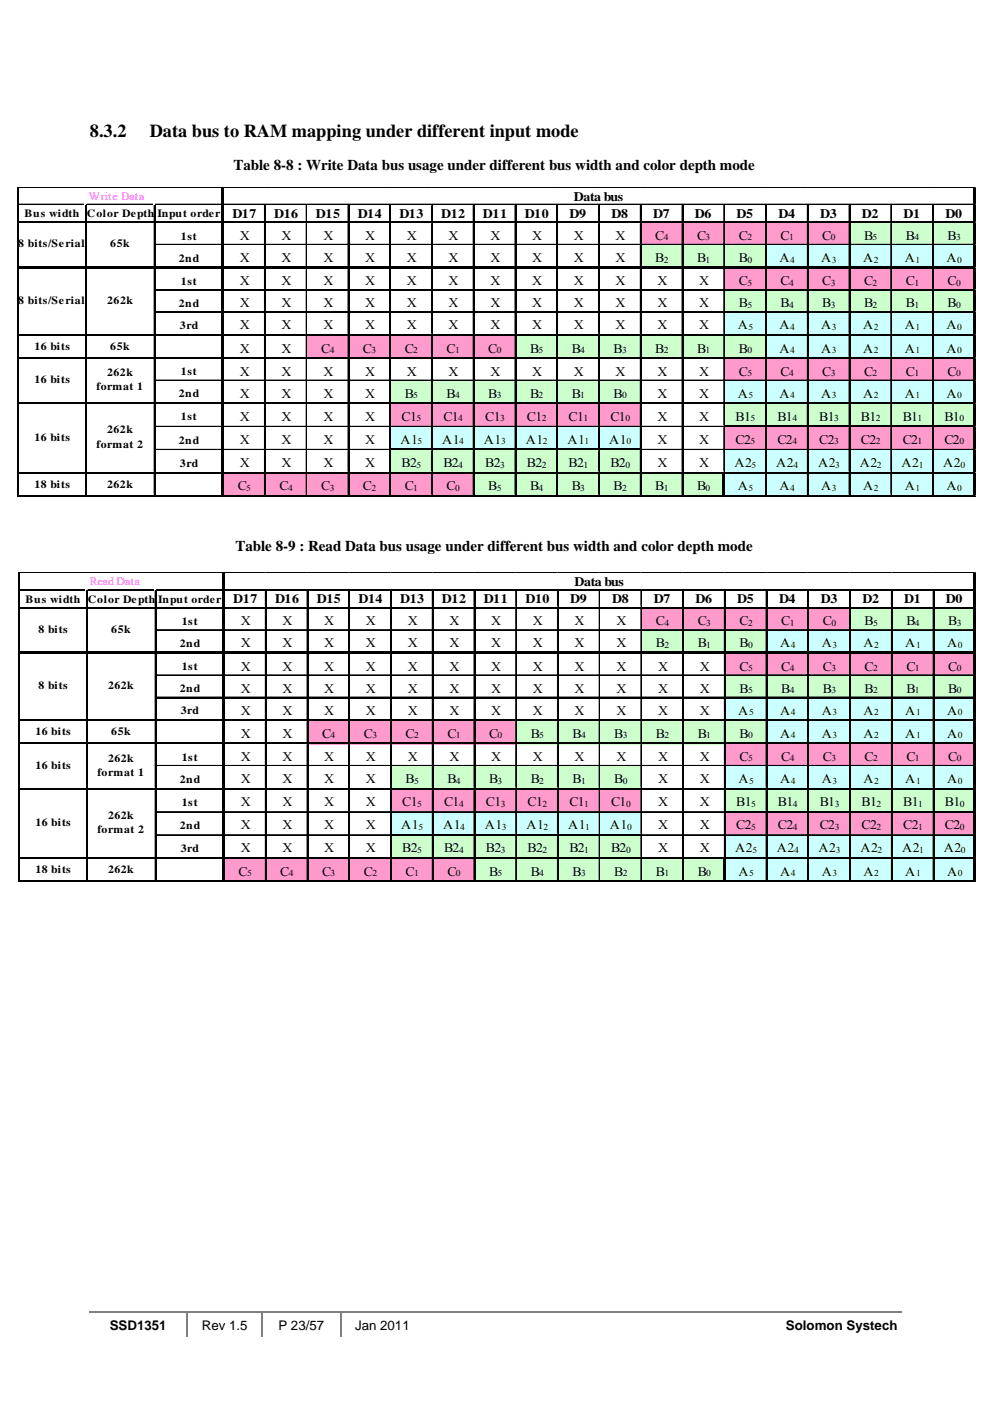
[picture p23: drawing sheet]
<svg xmlns="http://www.w3.org/2000/svg" width="210mm" height="297mm" viewBox="0 0 210 297" stroke-linecap="round" stroke-linejoin="round" font-family="sans-serif">
<defs><g id="words">
<g font-size="3.9">
<text x="19" y="29">8.3.2</text>
<text x="31.8" y="29">Data bus to RAM mapping under different input mode</text>
</g>
<g font-size="3.2">
<text x="49.5" y="36">Table 8-8 : Write Data bus usage under different bus width and color depth mode</text>
<text x="49.9" y="116.8">Table 8-9 : Read Data bus usage under different bus width and color depth mode</text>
</g>
<g font-size="2.8">
<text x="49.3" y="46.2">D17</text>
<text x="58.1" y="46.2">D16</text>
<text x="67" y="46.2">D15</text>
<text x="75.8" y="46.2">D14</text>
<text x="84.7" y="46.2">D13</text>
<text x="93.5" y="46.2">D12</text>
<text x="102.4" y="46.2">D11</text>
<text x="111.2" y="46.2">D10</text>
<text x="120.8" y="46.2">D9</text>
<text x="121.7" y="42.6">Data bus</text>
<text x="129.6" y="46.2">D8</text>
<text x="138.5" y="46.2">D7</text>
<text x="147.3" y="46.2">D6</text>
<text x="156.2" y="46.2">D5</text>
<text x="165.1" y="46.2">D4</text>
<text x="173.9" y="46.2">D3</text>
<text x="182.7" y="46.2">D2</text>
<text x="191.6" y="46.2">D1</text>
<text x="200.5" y="46.2">D0</text>
<text x="50.9" y="50.9">X</text>
<text x="59.7" y="50.9">X</text>
<text x="68.6" y="50.9">X</text>
<text x="77.4" y="50.9">X</text>
<text x="86.3" y="50.9">X</text>
<text x="95.1" y="50.9">X</text>
<text x="104" y="50.9">X</text>
<text x="112.8" y="50.9">X</text>
<text x="121.7" y="50.9">X</text>
<text x="130.5" y="50.9">X</text>
<text x="138.9" y="50.9">C</text>
<text x="147.8" y="50.9">C</text>
<text x="156.7" y="50.9">C</text>
<text x="165.5" y="50.9">C</text>
<text x="174.3" y="50.9">C</text>
<text x="183.2" y="50.9">B</text>
<text x="192.1" y="50.9">B</text>
<text x="200.9" y="50.9">B</text>
<text x="50.9" y="55.6">X</text>
<text x="59.7" y="55.6">X</text>
<text x="68.6" y="55.6">X</text>
<text x="77.4" y="55.6">X</text>
<text x="86.3" y="55.6">X</text>
<text x="95.1" y="55.6">X</text>
<text x="104" y="55.6">X</text>
<text x="112.8" y="55.6">X</text>
<text x="121.7" y="55.6">X</text>
<text x="130.5" y="55.6">X</text>
<text x="138.9" y="55.6">B</text>
<text x="147.8" y="55.6">B</text>
<text x="156.7" y="55.6">B</text>
<text x="165.3" y="55.6">A</text>
<text x="174.1" y="55.6">A</text>
<text x="183" y="55.6">A</text>
<text x="191.8" y="55.6">A</text>
<text x="200.7" y="55.6">A</text>
<text x="50.9" y="60.5">X</text>
<text x="50.9" y="65.2">X</text>
<text x="59.7" y="60.5">X</text>
<text x="59.7" y="65.2">X</text>
<text x="68.6" y="60.5">X</text>
<text x="68.6" y="65.2">X</text>
<text x="77.4" y="60.5">X</text>
<text x="77.4" y="65.2">X</text>
<text x="86.3" y="60.5">X</text>
<text x="86.3" y="65.2">X</text>
<text x="95.1" y="60.5">X</text>
<text x="95.1" y="65.2">X</text>
<text x="104" y="60.5">X</text>
<text x="104" y="65.2">X</text>
<text x="112.8" y="60.5">X</text>
<text x="112.8" y="65.2">X</text>
<text x="121.7" y="60.5">X</text>
<text x="121.7" y="65.2">X</text>
<text x="130.5" y="60.5">X</text>
<text x="130.5" y="65.2">X</text>
<text x="139.4" y="60.5">X</text>
<text x="139.4" y="65.2">X</text>
<text x="148.2" y="60.5">X</text>
<text x="148.2" y="65.2">X</text>
<text x="156.6" y="60.5">C</text>
<text x="156.6" y="65.2">B</text>
<text x="165.5" y="60.5">C</text>
<text x="165.5" y="65.2">B</text>
<text x="174.3" y="60.5">C</text>
<text x="174.3" y="65.2">B</text>
<text x="183.2" y="60.5">C</text>
<text x="183.2" y="65.2">B</text>
<text x="192.1" y="60.5">C</text>
<text x="192.1" y="65.2">B</text>
<text x="200.9" y="60.5">C</text>
<text x="200.9" y="65.2">B</text>
<text x="50.9" y="69.8">X</text>
<text x="59.7" y="69.8">X</text>
<text x="68.6" y="69.8">X</text>
<text x="77.4" y="69.8">X</text>
<text x="86.3" y="69.8">X</text>
<text x="95.1" y="69.8">X</text>
<text x="104" y="69.8">X</text>
<text x="112.8" y="69.8">X</text>
<text x="121.7" y="69.8">X</text>
<text x="130.5" y="69.8">X</text>
<text x="139.4" y="69.8">X</text>
<text x="148.2" y="69.8">X</text>
<text x="156.4" y="69.8">A</text>
<text x="165.3" y="69.8">A</text>
<text x="174.1" y="69.8">A</text>
<text x="183" y="69.8">A</text>
<text x="191.8" y="69.8">A</text>
<text x="200.7" y="69.8">A</text>
<text x="50.9" y="74.7">X</text>
<text x="59.7" y="74.7">X</text>
<text x="68.1" y="74.7">C</text>
<text x="77" y="74.7">C</text>
<text x="85.8" y="74.7">C</text>
<text x="94.7" y="74.7">C</text>
<text x="103.5" y="74.7">C</text>
<text x="112.4" y="74.7">B</text>
<text x="121.2" y="74.7">B</text>
<text x="130.1" y="74.7">B</text>
<text x="138.9" y="74.7">B</text>
<text x="147.8" y="74.7">B</text>
<text x="156.7" y="74.7">B</text>
<text x="165.3" y="74.7">A</text>
<text x="174.1" y="74.7">A</text>
<text x="183" y="74.7">A</text>
<text x="191.8" y="74.7">A</text>
<text x="200.7" y="74.7">A</text>
<text x="50.9" y="79.7">X</text>
<text x="59.7" y="79.7">X</text>
<text x="68.6" y="79.7">X</text>
<text x="77.4" y="79.7">X</text>
<text x="86.3" y="79.7">X</text>
<text x="95.1" y="79.7">X</text>
<text x="104" y="79.7">X</text>
<text x="112.8" y="79.7">X</text>
<text x="121.7" y="79.7">X</text>
<text x="130.5" y="79.7">X</text>
<text x="139.4" y="79.7">X</text>
<text x="148.2" y="79.7">X</text>
<text x="156.6" y="79.7">C</text>
<text x="165.5" y="79.7">C</text>
<text x="174.3" y="79.7">C</text>
<text x="183.2" y="79.7">C</text>
<text x="192.1" y="79.7">C</text>
<text x="200.9" y="79.7">C</text>
<text x="50.9" y="84.3">X</text>
<text x="50.9" y="89.2">X</text>
<text x="59.7" y="84.3">X</text>
<text x="59.7" y="89.2">X</text>
<text x="68.6" y="84.3">X</text>
<text x="68.6" y="89.2">X</text>
<text x="77.4" y="84.3">X</text>
<text x="77.4" y="89.2">X</text>
<text x="85.1" y="89.2">C1</text>
<text x="85.8" y="84.3">B</text>
<text x="94" y="89.2">C1</text>
<text x="94.7" y="84.3">B</text>
<text x="102.8" y="89.2">C1</text>
<text x="103.5" y="84.3">B</text>
<text x="111.7" y="89.2">C1</text>
<text x="112.4" y="84.3">B</text>
<text x="120.5" y="89.2">C1</text>
<text x="121.2" y="84.3">B</text>
<text x="129.4" y="89.2">C1</text>
<text x="130.1" y="84.3">B</text>
<text x="139.4" y="84.3">X</text>
<text x="139.4" y="89.2">X</text>
<text x="148.3" y="84.3">X</text>
<text x="148.3" y="89.2">X</text>
<text x="156" y="89.2">B1</text>
<text x="156.4" y="84.3">A</text>
<text x="164.8" y="89.2">B1</text>
<text x="165.3" y="84.3">A</text>
<text x="173.7" y="89.2">B1</text>
<text x="174.1" y="84.3">A</text>
<text x="182.5" y="89.2">B1</text>
<text x="183" y="84.3">A</text>
<text x="191.4" y="89.2">B1</text>
<text x="191.8" y="84.3">A</text>
<text x="200.2" y="89.2">B1</text>
<text x="200.7" y="84.3">A</text>
<text x="50.9" y="94.1">X</text>
<text x="59.7" y="94.1">X</text>
<text x="68.6" y="94.1">X</text>
<text x="77.4" y="94.1">X</text>
<text x="84.9" y="94.1">A1</text>
<text x="93.8" y="94.1">A1</text>
<text x="102.6" y="94.1">A1</text>
<text x="111.5" y="94.1">A1</text>
<text x="120.3" y="94.1">A1</text>
<text x="129.2" y="94.1">A1</text>
<text x="139.4" y="94.1">X</text>
<text x="148.3" y="94.1">X</text>
<text x="156" y="94.1">C2</text>
<text x="164.8" y="94.1">C2</text>
<text x="173.7" y="94.1">C2</text>
<text x="182.5" y="94.1">C2</text>
<text x="191.4" y="94.1">C2</text>
<text x="200.2" y="94.1">C2</text>
<text x="50.9" y="99">X</text>
<text x="59.7" y="99">X</text>
<text x="68.6" y="99">X</text>
<text x="77.4" y="99">X</text>
<text x="85.1" y="99">B2</text>
<text x="94" y="99">B2</text>
<text x="102.8" y="99">B2</text>
<text x="111.7" y="99">B2</text>
<text x="120.5" y="99">B2</text>
<text x="129.4" y="99">B2</text>
<text x="139.4" y="99">X</text>
<text x="148.3" y="99">X</text>
<text x="155.7" y="99">A2</text>
<text x="164.6" y="99">A2</text>
<text x="173.4" y="99">A2</text>
<text x="182.3" y="99">A2</text>
<text x="191.2" y="99">A2</text>
<text x="200" y="99">A2</text>
<text x="50.4" y="103.9">C</text>
<text x="59.3" y="103.9">C</text>
<text x="68.1" y="103.9">C</text>
<text x="77" y="103.9">C</text>
<text x="85.8" y="103.9">C</text>
<text x="94.7" y="103.9">C</text>
<text x="103.5" y="103.9">B</text>
<text x="112.4" y="103.9">B</text>
<text x="121.2" y="103.9">B</text>
<text x="130.1" y="103.9">B</text>
<text x="138.9" y="103.9">B</text>
<text x="147.8" y="103.9">B</text>
<text x="156.4" y="103.9">A</text>
<text x="165.3" y="103.9">A</text>
<text x="174.1" y="103.9">A</text>
<text x="183" y="103.9">A</text>
<text x="191.8" y="103.9">A</text>
<text x="200.7" y="103.9">A</text>
<text x="121.8" y="124.3">Data bus</text>
<text x="49.5" y="127.9">D17</text>
<text x="58.3" y="127.9">D16</text>
<text x="67.2" y="127.9">D15</text>
<text x="76" y="127.9">D14</text>
<text x="84.9" y="127.9">D13</text>
<text x="93.7" y="127.9">D12</text>
<text x="102.5" y="127.9">D11</text>
<text x="111.4" y="127.9">D10</text>
<text x="120.9" y="127.9">D9</text>
<text x="129.8" y="127.9">D8</text>
<text x="138.6" y="127.9">D7</text>
<text x="147.5" y="127.9">D6</text>
<text x="156.3" y="127.9">D5</text>
<text x="165.2" y="127.9">D4</text>
<text x="174" y="127.9">D3</text>
<text x="182.9" y="127.9">D2</text>
<text x="191.7" y="127.9">D1</text>
<text x="200.6" y="127.9">D0</text>
<text x="51.1" y="132.6">X</text>
<text x="51.1" y="137.3">X</text>
<text x="59.9" y="132.6">X</text>
<text x="59.9" y="137.3">X</text>
<text x="68.7" y="132.6">X</text>
<text x="68.7" y="137.3">X</text>
<text x="77.6" y="132.6">X</text>
<text x="77.6" y="137.3">X</text>
<text x="86.4" y="132.6">X</text>
<text x="86.4" y="137.3">X</text>
<text x="95.3" y="132.6">X</text>
<text x="95.3" y="137.3">X</text>
<text x="104.1" y="132.6">X</text>
<text x="104.1" y="137.3">X</text>
<text x="113" y="132.6">X</text>
<text x="113" y="137.3">X</text>
<text x="121.8" y="132.6">X</text>
<text x="121.8" y="137.3">X</text>
<text x="130.7" y="132.6">X</text>
<text x="130.7" y="137.3">X</text>
<text x="139.1" y="132.6">C</text>
<text x="139.1" y="137.3">B</text>
<text x="147.9" y="132.6">C</text>
<text x="147.9" y="137.3">B</text>
<text x="156.8" y="132.6">C</text>
<text x="156.8" y="137.3">B</text>
<text x="165.4" y="137.3">A</text>
<text x="165.6" y="132.6">C</text>
<text x="174.2" y="137.3">A</text>
<text x="174.5" y="132.6">C</text>
<text x="183.1" y="137.3">A</text>
<text x="183.3" y="132.6">B</text>
<text x="191.9" y="137.3">A</text>
<text x="192.2" y="132.6">B</text>
<text x="200.8" y="137.3">A</text>
<text x="201" y="132.6">B</text>
<text x="51.1" y="142.2">X</text>
<text x="59.9" y="142.2">X</text>
<text x="68.7" y="142.2">X</text>
<text x="77.6" y="142.2">X</text>
<text x="86.4" y="142.2">X</text>
<text x="95.3" y="142.2">X</text>
<text x="104.1" y="142.2">X</text>
<text x="113" y="142.2">X</text>
<text x="121.8" y="142.2">X</text>
<text x="130.7" y="142.2">X</text>
<text x="139.5" y="142.2">X</text>
<text x="148.4" y="142.2">X</text>
<text x="156.8" y="142.2">C</text>
<text x="165.6" y="142.2">C</text>
<text x="174.5" y="142.2">C</text>
<text x="183.3" y="142.2">C</text>
<text x="192.2" y="142.2">C</text>
<text x="201" y="142.2">C</text>
<text x="51.1" y="146.9">X</text>
<text x="59.9" y="146.9">X</text>
<text x="68.7" y="146.9">X</text>
<text x="77.6" y="146.9">X</text>
<text x="86.4" y="146.9">X</text>
<text x="95.3" y="146.9">X</text>
<text x="104.1" y="146.9">X</text>
<text x="113" y="146.9">X</text>
<text x="121.8" y="146.9">X</text>
<text x="130.7" y="146.9">X</text>
<text x="139.5" y="146.9">X</text>
<text x="148.4" y="146.9">X</text>
<text x="156.8" y="146.9">B</text>
<text x="165.6" y="146.9">B</text>
<text x="174.5" y="146.9">B</text>
<text x="183.3" y="146.9">B</text>
<text x="192.2" y="146.9">B</text>
<text x="201" y="146.9">B</text>
<text x="51.1" y="151.6">X</text>
<text x="59.9" y="151.6">X</text>
<text x="68.7" y="151.6">X</text>
<text x="77.6" y="151.6">X</text>
<text x="86.4" y="151.6">X</text>
<text x="95.3" y="151.6">X</text>
<text x="104.1" y="151.6">X</text>
<text x="113" y="151.6">X</text>
<text x="121.8" y="151.6">X</text>
<text x="130.7" y="151.6">X</text>
<text x="139.5" y="151.6">X</text>
<text x="148.4" y="151.6">X</text>
<text x="156.5" y="151.6">A</text>
<text x="165.4" y="151.6">A</text>
<text x="174.2" y="151.6">A</text>
<text x="183.1" y="151.6">A</text>
<text x="191.9" y="151.6">A</text>
<text x="200.8" y="151.6">A</text>
<text x="51.1" y="156.4">X</text>
<text x="51.1" y="161.4">X</text>
<text x="59.9" y="156.4">X</text>
<text x="59.9" y="161.4">X</text>
<text x="68.3" y="156.4">C</text>
<text x="68.7" y="161.4">X</text>
<text x="77.1" y="156.4">C</text>
<text x="77.6" y="161.4">X</text>
<text x="86" y="156.4">C</text>
<text x="86.4" y="161.4">X</text>
<text x="94.8" y="156.4">C</text>
<text x="95.3" y="161.4">X</text>
<text x="103.7" y="156.4">C</text>
<text x="104.1" y="161.4">X</text>
<text x="112.5" y="156.4">B</text>
<text x="113" y="161.4">X</text>
<text x="121.4" y="156.4">B</text>
<text x="121.8" y="161.4">X</text>
<text x="130.2" y="156.4">B</text>
<text x="130.7" y="161.4">X</text>
<text x="139.1" y="156.4">B</text>
<text x="139.5" y="161.4">X</text>
<text x="147.9" y="156.4">B</text>
<text x="148.4" y="161.4">X</text>
<text x="156.8" y="161.4">C</text>
<text x="156.8" y="156.4">B</text>
<text x="165.4" y="156.4">A</text>
<text x="165.6" y="161.4">C</text>
<text x="174.2" y="156.4">A</text>
<text x="174.5" y="161.4">C</text>
<text x="183.1" y="156.4">A</text>
<text x="183.3" y="161.4">C</text>
<text x="191.9" y="156.4">A</text>
<text x="192.2" y="161.4">C</text>
<text x="200.8" y="156.4">A</text>
<text x="201" y="161.4">C</text>
<text x="51.1" y="166.1">X</text>
<text x="59.9" y="166.1">X</text>
<text x="68.7" y="166.1">X</text>
<text x="77.6" y="166.1">X</text>
<text x="86" y="166.1">B</text>
<text x="94.8" y="166.1">B</text>
<text x="103.7" y="166.1">B</text>
<text x="112.5" y="166.1">B</text>
<text x="121.4" y="166.1">B</text>
<text x="130.2" y="166.1">B</text>
<text x="139.5" y="166.1">X</text>
<text x="148.4" y="166.1">X</text>
<text x="156.5" y="166.1">A</text>
<text x="165.4" y="166.1">A</text>
<text x="174.2" y="166.1">A</text>
<text x="183.1" y="166.1">A</text>
<text x="191.9" y="166.1">A</text>
<text x="200.8" y="166.1">A</text>
<text x="51.1" y="170.9">X</text>
<text x="59.9" y="170.9">X</text>
<text x="68.7" y="170.9">X</text>
<text x="77.6" y="170.9">X</text>
<text x="85.3" y="170.9">C1</text>
<text x="94.1" y="170.9">C1</text>
<text x="103" y="170.9">C1</text>
<text x="111.8" y="170.9">C1</text>
<text x="120.7" y="170.9">C1</text>
<text x="129.6" y="170.9">C1</text>
<text x="139.5" y="170.9">X</text>
<text x="148.4" y="170.9">X</text>
<text x="156.1" y="170.9">B1</text>
<text x="165" y="170.9">B1</text>
<text x="173.8" y="170.9">B1</text>
<text x="182.6" y="170.9">B1</text>
<text x="191.5" y="170.9">B1</text>
<text x="200.3" y="170.9">B1</text>
<text x="51.1" y="175.9">X</text>
<text x="59.9" y="175.9">X</text>
<text x="68.7" y="175.9">X</text>
<text x="77.6" y="175.9">X</text>
<text x="85.1" y="175.9">A1</text>
<text x="93.9" y="175.9">A1</text>
<text x="102.8" y="175.9">A1</text>
<text x="111.6" y="175.9">A1</text>
<text x="120.5" y="175.9">A1</text>
<text x="129.3" y="175.9">A1</text>
<text x="139.5" y="175.9">X</text>
<text x="148.4" y="175.9">X</text>
<text x="156.1" y="175.9">C2</text>
<text x="165" y="175.9">C2</text>
<text x="173.8" y="175.9">C2</text>
<text x="182.6" y="175.9">C2</text>
<text x="191.5" y="175.9">C2</text>
<text x="200.3" y="175.9">C2</text>
<text x="50.6" y="185.7">C</text>
<text x="51.1" y="180.7">X</text>
<text x="59.4" y="185.7">C</text>
<text x="59.9" y="180.7">X</text>
<text x="68.3" y="185.7">C</text>
<text x="68.7" y="180.7">X</text>
<text x="77.1" y="185.7">C</text>
<text x="77.6" y="180.7">X</text>
<text x="85.3" y="180.7">B2</text>
<text x="86" y="185.7">C</text>
<text x="94.1" y="180.7">B2</text>
<text x="94.8" y="185.7">C</text>
<text x="103" y="180.7">B2</text>
<text x="103.7" y="185.7">B</text>
<text x="111.8" y="180.7">B2</text>
<text x="112.5" y="185.7">B</text>
<text x="120.7" y="180.7">B2</text>
<text x="121.4" y="185.7">B</text>
<text x="129.6" y="180.7">B2</text>
<text x="130.2" y="185.7">B</text>
<text x="139.1" y="185.7">B</text>
<text x="139.5" y="180.7">X</text>
<text x="147.9" y="185.7">B</text>
<text x="148.4" y="180.7">X</text>
<text x="155.9" y="180.7">A2</text>
<text x="156.5" y="185.7">A</text>
<text x="164.7" y="180.7">A2</text>
<text x="165.4" y="185.7">A</text>
<text x="173.6" y="180.7">A2</text>
<text x="174.2" y="185.7">A</text>
<text x="182.4" y="180.7">A2</text>
<text x="183.1" y="185.7">A</text>
<text x="191.3" y="180.7">A2</text>
<text x="191.9" y="185.7">A</text>
<text x="200.1" y="180.7">A2</text>
<text x="200.8" y="185.7">A</text>
<text x="23.3" y="282">SSD1351</text>
<text x="42.8" y="282">Rev 1.5</text>
<text x="59" y="282">P 23/57</text>
<text x="75.3" y="282">Jan 2011</text>
<text x="166.6" y="282">Solomon Systech</text>
</g>
<g font-size="2.3">
<text x="5.2" y="46.1">Bus width Color Depth Input order</text>
<text x="3.9" y="52.5">8 bits/Serial</text>
<text x="23.4" y="52.5">65k</text>
<text x="38.4" y="50.8">1st</text>
<text x="37.9" y="55.5">2nd</text>
<text x="3.9" y="64.4">8 bits/Serial</text>
<text x="22.7" y="64.4">262k</text>
<text x="37.9" y="65">2nd</text>
<text x="38.4" y="60.4">1st</text>
<text x="38.1" y="69.7">3rd</text>
<text x="7.3" y="74.2">16 bits</text>
<text x="23.4" y="74.2">65k</text>
<text x="7.3" y="81.3">16 bits</text>
<text x="20.4" y="82.7">format 1</text>
<text x="22.7" y="79.8">262k</text>
<text x="38.4" y="79.5">1st</text>
<text x="37.9" y="84.2">2nd</text>
<text x="38.4" y="89.1">1st</text>
<text x="7.3" y="93.4">16 bits</text>
<text x="20.4" y="94.9">format 2</text>
<text x="22.7" y="91.9">262k</text>
<text x="37.9" y="94">2nd</text>
<text x="38.1" y="98.9">3rd</text>
<text x="7.3" y="103.4">18 bits</text>
<text x="22.7" y="103.4">262k</text>
<text x="5.4" y="127.8">Bus width Color Depth Input order</text>
<text x="8.2" y="134.2">8 bits</text>
<text x="23.6" y="134.2">65k</text>
<text x="38.1" y="137.2">2nd</text>
<text x="38.6" y="132.5">1st</text>
<text x="38.6" y="142.1">1st</text>
<text x="8.2" y="146.1">8 bits</text>
<text x="22.9" y="146.1">262k</text>
<text x="38.1" y="146.7">2nd</text>
<text x="7.5" y="155.9">16 bits</text>
<text x="23.6" y="155.9">65k</text>
<text x="38.3" y="151.4">3rd</text>
<text x="22.9" y="161.5">262k</text>
<text x="38.6" y="161.2">1st</text>
<text x="7.5" y="163">16 bits</text>
<text x="20.6" y="164.4">format 1</text>
<text x="38.1" y="165.9">2nd</text>
<text x="22.9" y="173.6">262k</text>
<text x="38.6" y="170.8">1st</text>
<text x="7.5" y="175.1">16 bits</text>
<text x="20.6" y="176.6">format 2</text>
<text x="38.1" y="175.7">2nd</text>
<text x="7.5" y="185.1">18 bits</text>
<text x="22.9" y="185.1">262k</text>
<text x="38.3" y="180.6">3rd</text>
</g>
<g font-size="2.3" fill="#f0f">
<text x="18.9" y="42.4">Write Data</text>
<text x="19" y="124.1">Read Data</text>
</g>
<g font-size="1.9">
<text x="140.8" y="51">4</text>
<text x="149.6" y="51">3</text>
<text x="158.5" y="51">2</text>
<text x="167.3" y="51">1</text>
<text x="176.2" y="51">0</text>
<text x="185" y="51">5</text>
<text x="193.9" y="51">4</text>
<text x="202.7" y="51">3</text>
<text x="140.8" y="55.7">2</text>
<text x="149.6" y="55.7">1</text>
<text x="158.5" y="55.7">0</text>
<text x="167.6" y="55.7">4</text>
<text x="176.4" y="55.7">3</text>
<text x="185.3" y="55.7">2</text>
<text x="194.1" y="55.7">1</text>
<text x="203" y="55.7">0</text>
<text x="158.5" y="60.6">5</text>
<text x="158.5" y="65.3">5</text>
<text x="167.3" y="60.6">4</text>
<text x="167.3" y="65.3">4</text>
<text x="176.2" y="60.6">3</text>
<text x="176.2" y="65.3">3</text>
<text x="185" y="60.6">2</text>
<text x="185" y="65.3">2</text>
<text x="193.9" y="60.6">1</text>
<text x="193.9" y="65.3">1</text>
<text x="202.7" y="60.6">0</text>
<text x="202.7" y="65.3">0</text>
<text x="158.7" y="69.9">5</text>
<text x="167.6" y="69.9">4</text>
<text x="176.4" y="69.9">3</text>
<text x="185.3" y="69.9">2</text>
<text x="194.1" y="69.9">1</text>
<text x="203" y="69.9">0</text>
<text x="69.9" y="74.8">4</text>
<text x="78.8" y="74.8">3</text>
<text x="87.6" y="74.8">2</text>
<text x="96.5" y="74.8">1</text>
<text x="105.3" y="74.8">0</text>
<text x="114.2" y="74.8">5</text>
<text x="123" y="74.8">4</text>
<text x="131.9" y="74.8">3</text>
<text x="140.8" y="74.8">2</text>
<text x="149.6" y="74.8">1</text>
<text x="158.5" y="74.8">0</text>
<text x="167.6" y="74.8">4</text>
<text x="176.4" y="74.8">3</text>
<text x="185.3" y="74.8">2</text>
<text x="194.1" y="74.8">1</text>
<text x="203" y="74.8">0</text>
<text x="158.5" y="79.7">5</text>
<text x="167.3" y="79.7">4</text>
<text x="176.2" y="79.7">3</text>
<text x="185" y="79.7">2</text>
<text x="193.9" y="79.7">1</text>
<text x="202.7" y="79.7">0</text>
<text x="87.6" y="84.4">5</text>
<text x="88.3" y="89.3">5</text>
<text x="96.5" y="84.4">4</text>
<text x="97.2" y="89.3">4</text>
<text x="105.3" y="84.4">3</text>
<text x="106" y="89.3">3</text>
<text x="114.2" y="84.4">2</text>
<text x="114.9" y="89.3">2</text>
<text x="123" y="84.4">1</text>
<text x="123.7" y="89.3">1</text>
<text x="131.9" y="84.4">0</text>
<text x="132.6" y="89.3">0</text>
<text x="158.7" y="84.4">5</text>
<text x="159.2" y="89.3">5</text>
<text x="167.6" y="84.4">4</text>
<text x="168" y="89.3">4</text>
<text x="176.4" y="84.4">3</text>
<text x="176.8" y="89.3">3</text>
<text x="185.3" y="84.4">2</text>
<text x="185.7" y="89.3">2</text>
<text x="194.1" y="84.4">1</text>
<text x="194.6" y="89.3">1</text>
<text x="203" y="84.4">0</text>
<text x="203.4" y="89.3">0</text>
<text x="88.5" y="94.2">5</text>
<text x="97.4" y="94.2">4</text>
<text x="106.3" y="94.2">3</text>
<text x="115.1" y="94.2">2</text>
<text x="124" y="94.2">1</text>
<text x="132.8" y="94.2">0</text>
<text x="159.2" y="94.2">5</text>
<text x="168" y="94.2">4</text>
<text x="176.8" y="94.2">3</text>
<text x="185.7" y="94.2">2</text>
<text x="194.6" y="94.2">1</text>
<text x="203.4" y="94.2">0</text>
<text x="88.3" y="99.1">5</text>
<text x="97.2" y="99.1">4</text>
<text x="106" y="99.1">3</text>
<text x="114.9" y="99.1">2</text>
<text x="123.7" y="99.1">1</text>
<text x="132.6" y="99.1">0</text>
<text x="159.4" y="99.1">5</text>
<text x="168.2" y="99.1">4</text>
<text x="177.1" y="99.1">3</text>
<text x="185.9" y="99.1">2</text>
<text x="194.8" y="99.1">1</text>
<text x="203.6" y="99.1">0</text>
<text x="52.2" y="104">5</text>
<text x="61.1" y="104">4</text>
<text x="69.9" y="104">3</text>
<text x="78.8" y="104">2</text>
<text x="87.6" y="104">1</text>
<text x="96.5" y="104">0</text>
<text x="105.3" y="104">5</text>
<text x="114.2" y="104">4</text>
<text x="123" y="104">3</text>
<text x="131.9" y="104">2</text>
<text x="140.8" y="104">1</text>
<text x="149.6" y="104">0</text>
<text x="158.7" y="104">5</text>
<text x="167.6" y="104">4</text>
<text x="176.4" y="104">3</text>
<text x="185.3" y="104">2</text>
<text x="194.1" y="104">1</text>
<text x="203" y="104">0</text>
<text x="140.9" y="132.7">4</text>
<text x="140.9" y="137.4">2</text>
<text x="149.8" y="132.7">3</text>
<text x="149.8" y="137.4">1</text>
<text x="158.6" y="132.7">2</text>
<text x="158.6" y="137.4">0</text>
<text x="167.4" y="132.7">1</text>
<text x="167.7" y="137.4">4</text>
<text x="176.3" y="132.7">0</text>
<text x="176.5" y="137.4">3</text>
<text x="185.1" y="132.7">5</text>
<text x="185.4" y="137.4">2</text>
<text x="194" y="132.7">4</text>
<text x="194.2" y="137.4">1</text>
<text x="202.8" y="132.7">3</text>
<text x="203.1" y="137.4">0</text>
<text x="158.6" y="142.3">5</text>
<text x="167.4" y="142.3">4</text>
<text x="176.3" y="142.3">3</text>
<text x="185.1" y="142.3">2</text>
<text x="194" y="142.3">1</text>
<text x="202.8" y="142.3">0</text>
<text x="158.6" y="147">5</text>
<text x="167.4" y="147">4</text>
<text x="176.3" y="147">3</text>
<text x="185.1" y="147">2</text>
<text x="194" y="147">1</text>
<text x="202.8" y="147">0</text>
<text x="158.8" y="151.6">5</text>
<text x="167.7" y="151.6">4</text>
<text x="176.5" y="151.6">3</text>
<text x="185.4" y="151.6">2</text>
<text x="194.2" y="151.6">1</text>
<text x="203.1" y="151.6">0</text>
<text x="70.1" y="156.5">4</text>
<text x="79" y="156.5">3</text>
<text x="87.8" y="156.5">2</text>
<text x="96.6" y="156.5">1</text>
<text x="105.5" y="156.5">0</text>
<text x="114.3" y="156.5">5</text>
<text x="123.2" y="156.5">4</text>
<text x="132.1" y="156.5">3</text>
<text x="140.9" y="156.5">2</text>
<text x="149.8" y="156.5">1</text>
<text x="158.6" y="156.5">0</text>
<text x="158.6" y="161.4">5</text>
<text x="167.4" y="161.4">4</text>
<text x="167.7" y="156.5">4</text>
<text x="176.3" y="161.4">3</text>
<text x="176.5" y="156.5">3</text>
<text x="185.1" y="161.4">2</text>
<text x="185.4" y="156.5">2</text>
<text x="194" y="161.4">1</text>
<text x="194.2" y="156.5">1</text>
<text x="202.8" y="161.4">0</text>
<text x="203.1" y="156.5">0</text>
<text x="87.8" y="166.1">5</text>
<text x="96.6" y="166.1">4</text>
<text x="105.5" y="166.1">3</text>
<text x="114.3" y="166.1">2</text>
<text x="123.2" y="166.1">1</text>
<text x="132.1" y="166.1">0</text>
<text x="158.8" y="166.1">5</text>
<text x="167.7" y="166.1">4</text>
<text x="176.5" y="166.1">3</text>
<text x="185.4" y="166.1">2</text>
<text x="194.2" y="166.1">1</text>
<text x="203.1" y="166.1">0</text>
<text x="88.5" y="171">5</text>
<text x="97.3" y="171">4</text>
<text x="106.2" y="171">3</text>
<text x="115" y="171">2</text>
<text x="123.9" y="171">1</text>
<text x="132.7" y="171">0</text>
<text x="159.3" y="171">5</text>
<text x="168.1" y="171">4</text>
<text x="177" y="171">3</text>
<text x="185.8" y="171">2</text>
<text x="194.7" y="171">1</text>
<text x="203.5" y="171">0</text>
<text x="88.7" y="175.9">5</text>
<text x="97.6" y="175.9">4</text>
<text x="106.4" y="175.9">3</text>
<text x="115.3" y="175.9">2</text>
<text x="124.1" y="175.9">1</text>
<text x="132.9" y="175.9">0</text>
<text x="159.3" y="175.9">5</text>
<text x="168.1" y="175.9">4</text>
<text x="177" y="175.9">3</text>
<text x="185.8" y="175.9">2</text>
<text x="194.7" y="175.9">1</text>
<text x="203.5" y="175.9">0</text>
<text x="52.4" y="185.7">5</text>
<text x="61.3" y="185.7">4</text>
<text x="70.1" y="185.7">3</text>
<text x="79" y="185.7">2</text>
<text x="87.8" y="185.7">1</text>
<text x="88.5" y="180.8">5</text>
<text x="96.6" y="185.7">0</text>
<text x="97.3" y="180.8">4</text>
<text x="105.5" y="185.7">5</text>
<text x="106.2" y="180.8">3</text>
<text x="114.3" y="185.7">4</text>
<text x="115" y="180.8">2</text>
<text x="123.2" y="185.7">3</text>
<text x="123.9" y="180.8">1</text>
<text x="132.1" y="185.7">2</text>
<text x="132.7" y="180.8">0</text>
<text x="140.9" y="185.7">1</text>
<text x="149.8" y="185.7">0</text>
<text x="158.8" y="185.7">5</text>
<text x="159.5" y="180.8">5</text>
<text x="167.7" y="185.7">4</text>
<text x="168.4" y="180.8">4</text>
<text x="176.5" y="185.7">3</text>
<text x="177.2" y="180.8">3</text>
<text x="185.4" y="185.7">2</text>
<text x="186.1" y="180.8">2</text>
<text x="194.2" y="185.7">1</text>
<text x="194.9" y="180.8">1</text>
<text x="203.1" y="185.7">0</text>
<text x="203.8" y="180.8">0</text>
</g>
</g></defs>
<path d="M18.9 278.3h20.6" fill="none" stroke="#808080" stroke-width=".34"/>
<path d="M39.5 278.1h.4v.3h-.4z" fill="#808080"/>
<path d="M39.9 278.3h15.5" fill="none" stroke="#808080" stroke-width=".34"/>
<path d="M55.4 278.1h.3v.3h-.3z" fill="#808080"/>
<path d="M55.7 278.3h16.3" fill="none" stroke="#808080" stroke-width=".34"/>
<path d="M72 278.1h.4v.3h-.4z" fill="#808080"/>
<path d="M39.7 278.4v5.1M55.6 278.4v5.1M72.2 278.4v5.1M72.4 278.3h118.8" fill="none" stroke="#808080" stroke-width=".34"/>
<path d="M135.8 47.1h44.5v4.9h-44.5z" fill="#ff9acc"/>
<g fill="#cfc">
<path d="M180 47.1h26.8v4.9h-26.8z"/>
<path d="M135.8 51.8h26.8v5.1h-26.8z"/>
</g>
<path d="M162.3 51.8h44.5v5.1h-44.5z" fill="#cff"/>
<path d="M153.5 56.7h53.3v4.9h-53.3z" fill="#ff9acc"/>
<path d="M153.5 61.4h53.3v4.9h-53.3z" fill="#cfc"/>
<path d="M153.5 66.1h53.3v5.1h-53.3z" fill="#cff"/>
<path d="M64.9 71h44.5v5.1h-44.5z" fill="#ff9acc"/>
<path d="M109.2 71h53.4v5.1h-53.4z" fill="#cfc"/>
<path d="M162.3 71h44.5v5.1h-44.5z" fill="#cff"/>
<path d="M153.5 75.9h53.3v4.9h-53.3z" fill="#ff9acc"/>
<path d="M82.6 80.6h53.4v5.1h-53.4z" fill="#cfc"/>
<path d="M153.5 80.6h53.3v5.1h-53.3z" fill="#cff"/>
<path d="M82.6 85.5h53.4v5.1h-53.4z" fill="#ff9acc"/>
<path d="M153.5 85.5h53.3v5.1h-53.3z" fill="#cfc"/>
<path d="M82.6 90.4h53.4v5.1h-53.4z" fill="#cff"/>
<path d="M153.5 90.4h53.3v5.1h-53.3z" fill="#ff9acc"/>
<path d="M82.6 95.3h53.4v5.1h-53.4z" fill="#cfc"/>
<path d="M153.5 95.3h53.3v5.1h-53.3z" fill="#cff"/>
<path d="M47.2 100.2h53.4v5.1h-53.4z" fill="#ff9acc"/>
<path d="M100.4 100.2h53.3v5.1h-53.3z" fill="#cfc"/>
<path d="M153.5 100.2h53.3v5.1h-53.3z" fill="#cff"/>
<path d="M3.6 39.6v.1M18.2 39.6v.1M32.7 39.6v.1M47.2 39.6v.1M206.6 39.6v.1" fill="none" stroke="#c0c0c0" stroke-width=".21"/>
<path d="M3.9 39.8h202.9M3.9 43.3h14M3.9 43.4h14" fill="none" stroke="#000" stroke-width=".21"/>
<path d="M17.9 39.9h.5v3.6h-.5z" fill="#fff"/>
<path d="M18.4 43.3h14.1M18.4 43.4h14.1" fill="none" stroke="#000" stroke-width=".21"/>
<path d="M32.5 39.9h.4v3.6h-.4z" fill="#fff"/>
<g fill="none" stroke="#000" stroke-width=".21">
<path d="M18.2 43.5v3.4M18.2 47.3v9.2M18.2 56.9v13.9M32.7 43.5v3.4M32.7 47.3v9.2M32.7 56.9v13.9M32.9 43.3h14.1M32.9 51.8h14.1M32.9 43.4h14.1M32.9 51.9h14.1M47.4 43.3h159M47.4 51.8h159"/>
<path d="M47.5 43.4h158.9M47.5 51.9h158.9M56.1 43.5v3.4M56.1 47.3v9.2M56.1 56.9v13.9M64.9 43.5v3.4M64.9 47.3v9.2M64.9 56.9v13.9M65 43.5v3.4M65 47.3v9.2M65 56.9v13.9M73.8 43.5v3.4"/>
<path d="M73.8 47.3v9.2M73.8 56.9v13.9M82.6 43.5v3.4M82.6 47.3v9.2M82.6 56.9v13.9M91.5 43.5v3.4M91.5 47.3v9.2M91.5 56.9v13.9M91.6 43.5v3.4M91.6 47.3v9.2M91.6 56.9v13.9M100.3 43.5v3.4"/>
<path d="M100.3 47.3v9.2M100.3 56.9v13.9M109.2 43.5v3.4M109.2 47.3v9.2M109.2 56.9v13.9M118 43.5v3.4M118 47.3v9.2M118 56.9v13.9M126.9 43.5v3.4M126.9 47.3v9.2M126.9 56.9v13.9M127 43.5v3.4"/>
<path d="M127 47.3v9.2M127 56.9v13.9M135.8 43.5v3.4M135.8 47.3v9.2M135.8 56.9v13.9M144.6 43.5v3.4M144.6 47.3v9.2M144.6 56.9v13.9M153.5 43.5v3.4M153.5 47.3v9.2M153.5 56.9v13.9M153.6 43.5v3.4"/>
<path d="M153.6 47.3v9.2M153.6 56.9v13.9M162.3 43.5v3.4M162.3 47.3v9.2M162.3 56.9v13.9M171.2 43.5v3.4M171.2 47.3v9.2M171.2 56.9v13.9M180 43.5v3.4M180 47.3v9.2M180 56.9v13.9M188.9 43.5v3.4"/>
<path d="M188.9 47.3v9.2M188.9 56.9v13.9M189 43.5v3.4M189 47.3v9.2M189 56.9v13.9M197.7 43.5v3.4M197.7 47.3v9.2M197.7 56.9v13.9M18.2 71.2v4.5M18.2 76.1v9.2M32.7 71.2v4.5M32.7 76.1v9.2"/>
<path d="M32.9 61.4h14.1M32.9 66.1h14.1M32.9 61.5h14.1M47.4 61.4h159M47.4 66.1h159M47.5 61.5h158.9M56.1 71.2v4.5M56.1 76.1v9.2M64.9 71.2v4.5M64.9 76.1v9.2M65 71.2v4.5M65 76.1v9.2"/>
<path d="M73.8 71.2v4.5M73.8 76.1v9.2M82.6 71.2v4.5M82.6 76.1v9.2M91.5 71.2v4.5M91.5 76.1v9.2M91.6 71.2v4.5M91.6 76.1v9.2M100.3 71.2v4.5M100.3 76.1v9.2M109.2 71.2v4.5M109.2 76.1v9.2"/>
<path d="M118 71.2v4.5M118 76.1v9.2M126.9 71.2v4.5M126.9 76.1v9.2M127 71.2v4.5M127 76.1v9.2M135.8 71.2v4.5M135.8 76.1v9.2M144.6 71.2v4.5M144.6 76.1v9.2M153.5 71.2v4.5M153.5 76.1v9.2"/>
<path d="M153.6 71.2v4.5M153.6 76.1v9.2M162.3 71.2v4.5M162.3 76.1v9.2M171.2 71.2v4.5M171.2 76.1v9.2M180 71.2v4.5M180 76.1v9.2M188.9 71.2v4.5M188.9 76.1v9.2M189 71.2v4.5M189 76.1v9.2"/>
<path d="M197.7 71.2v4.5M197.7 76.1v9.2M18.2 85.7v14.3M32.7 85.7v14.3M32.9 80.6h14.1M32.9 90.4h14.1M32.9 95.3h14.1M32.9 80.7h14.1M32.9 90.5h14.1M32.9 95.4h14.1M47.4 80.6h159M47.4 90.4h106.1"/>
<path d="M47.4 95.3h35.2M47.5 80.7h158.9M47.5 90.5h106M47.5 95.4h35.1M56.1 85.7v14.3M64.9 85.7v14.3M65 85.7v14.3M73.8 85.7v14.3M82.6 85.7v9.4M82.6 95.5v4.5M91.5 85.7v9.4M91.5 95.5v4.5"/>
<path d="M91.6 85.7v9.4M91.6 95.5v4.5M100.3 85.7v9.4M100.3 95.5v4.5M109.2 85.7v9.4M109.2 95.5v4.5M118 85.7v9.4M118 95.5v4.5M126.9 85.7v9.4M126.9 95.5v4.5M127 85.7v9.4M127 95.5v4.5"/>
<path d="M135.8 85.7v9.4M135.8 95.5v4.5M136 95.3h70.4M136 95.4h70.4M144.6 85.7v14.3M153.5 85.7v4.5M153.5 90.6v9.4M153.6 85.7v4.5M153.6 90.6v9.4M162.3 85.7v4.5M162.3 90.6v9.4M171.2 85.7v4.5"/>
<path d="M171.2 90.6v9.4M180 85.7v4.5M180 90.6v9.4M188.9 85.7v4.5M188.9 90.6v9.4M189 85.7v4.5M189 90.6v9.4M197.7 85.7v4.5M197.7 90.6v9.4M18.2 100.4v4.5M32.7 100.4v4.5M56.1 100.4v4.5"/>
<path d="M64.9 100.4v4.5M65 100.4v4.5M73.8 100.4v4.5M82.6 100.4v4.5M91.5 100.4v4.5M91.6 100.4v4.5M100.3 100.4v4.5M109.2 100.4v4.5M118 100.4v4.5M126.9 100.4v4.5M127 100.4v4.5M135.8 100.4v4.5"/>
<path d="M144.6 100.4v4.5M162.3 100.4v4.5M171.2 100.4v4.5M180 100.4v4.5M188.9 100.4v4.5M189 100.4v4.5M197.7 100.4v4.5"/>
</g>
<g fill="none" stroke="#c0c0c0" stroke-width=".21">
<path d="M56.1 39.6v.1M64.9 39.6v.1M73.8 39.6v.1M82.6 39.6v.1M91.5 39.6v.1M100.3 39.6v.1M109.2 39.6v.1M118 39.6v.1M126.9 39.6v.1M135.8 39.6v.1M144.6 39.6v.1M153.5 39.6v.1"/>
<path d="M162.3 39.6v.1M171.2 39.6v.1M180 39.6v.1M188.9 39.6v.1M197.7 39.6v.1M206.8 39.7h.1M206.8 43.3h.1M206.8 47.1h.1M206.8 51.8h.1M206.8 56.7h.1M206.8 61.4h.1M206.8 66.1h.1"/>
<path d="M206.8 71h.1M206.8 75.9h.1M206.8 80.6h.1M206.8 85.5h.1M206.8 90.4h.1M206.8 95.3h.1M206.8 100.2h.1M206.8 105.1h.1"/>
</g>
<g fill="none" stroke="#000" stroke-width=".23">
<path d="M3.8 39.7v65.6M18.3 43.5v3.4M18.3 47.3v9.2M18.3 56.9v13.9M32.8 43.5v3.4M32.8 47.3v9.2M32.8 56.9v13.9M56.2 43.5v3.4M56.2 47.3v9.2M56.2 56.9v13.9M73.9 43.5v3.4M73.9 47.3v9.2"/>
<path d="M73.9 56.9v13.9M82.8 43.5v3.4M82.8 47.3v9.2M82.8 56.9v13.9M100.5 43.5v3.4M100.5 47.3v9.2M100.5 56.9v13.9M109.3 43.5v3.4M109.3 47.3v9.2M109.3 56.9v13.9M118.2 43.5v3.4M118.2 47.3v9.2"/>
<path d="M118.2 56.9v13.9M135.9 43.5v3.4M135.9 47.3v9.2M135.9 56.9v13.9M144.7 43.5v3.4M144.7 47.3v9.2M144.7 56.9v13.9M162.4 43.5v3.4M162.4 47.3v9.2M162.4 56.9v13.9M171.3 43.5v3.4M171.3 47.3v9.2"/>
<path d="M171.3 56.9v13.9M180.1 43.5v3.4M180.1 47.3v9.2M180.1 56.9v13.9M197.9 43.5v3.4M197.9 47.3v9.2M197.9 56.9v13.9M18.3 71.2v4.5M18.3 76.1v9.2M32.8 71.2v4.5M32.8 76.1v9.2M32.9 66.2h14.1"/>
<path d="M47.5 66.2h158.9M56.2 71.2v4.5M56.2 76.1v9.2M73.9 71.2v4.5M73.9 76.1v9.2M82.8 71.2v4.5M82.8 76.1v9.2M100.5 71.2v4.5M100.5 76.1v9.2M109.3 71.2v4.5M109.3 76.1v9.2M118.2 71.2v4.5"/>
<path d="M118.2 76.1v9.2M135.9 71.2v4.5M135.9 76.1v9.2M144.7 71.2v4.5M144.7 76.1v9.2M162.4 71.2v4.5M162.4 76.1v9.2M171.3 71.2v4.5M171.3 76.1v9.2M180.1 71.2v4.5M180.1 76.1v9.2M197.9 71.2v4.5"/>
<path d="M197.9 76.1v9.2M18.3 85.7v14.3M32.8 85.7v14.3M56.2 85.7v14.3M73.9 85.7v14.3M82.8 85.7v9.4M82.8 95.5v4.5M100.5 85.7v9.4M100.5 95.5v4.5M109.3 85.7v9.4M109.3 95.5v4.5M118.2 85.7v9.4"/>
<path d="M118.2 95.5v4.5M135.9 85.7v9.4M135.9 95.5v4.5M144.7 85.7v14.3M162.4 85.7v4.5M162.4 90.6v9.4M171.3 85.7v4.5M171.3 90.6v9.4M180.1 85.7v4.5M180.1 90.6v9.4M197.9 85.7v4.5M197.9 90.6v9.4"/>
<path d="M18.3 100.4v4.5M32.8 100.4v4.5M56.2 100.4v4.5M73.9 100.4v4.5M82.8 100.4v4.5M100.5 100.4v4.5M109.3 100.4v4.5M118.2 100.4v4.5M135.9 100.4v4.5M144.7 100.4v4.5M162.4 100.4v4.5M171.3 100.4v4.5"/>
<path d="M180.1 100.4v4.5M197.9 100.4v4.5"/>
</g>
<path d="M3.9 47.1h202.9M3.9 71h202.9M3.9 75.9h202.9M3.9 85.5h202.9M82.6 95.3h53.4M153.5 90.4h53.3M3.9 100.2h202.9M3.9 105.1h202.9" fill="none" stroke="#000" stroke-width=".42"/>
<path d="M3.9 56.7h202.9M153.5 100.4v4.9" fill="none" stroke="#000" stroke-width=".44"/>
<path d="M47 39.9h.5v65.4h-.5zM206.4 39.9h.4v65.4h-.4z" fill="#000"/>
<path d="M135.9 128.8h44.5v4.9h-44.5z" fill="#ff9acc"/>
<g fill="#cfc">
<path d="M180.1 128.8h26.8v4.9h-26.8z"/>
<path d="M135.9 133.5h26.8v5.1h-26.8z"/>
</g>
<path d="M162.5 133.5h44.4v5.1h-44.4z" fill="#cff"/>
<path d="M153.6 138.4h53.3v4.9h-53.3z" fill="#ff9acc"/>
<path d="M153.6 143.1h53.3v4.9h-53.3z" fill="#cfc"/>
<path d="M153.6 147.8h53.3v5.1h-53.3z" fill="#cff"/>
<path d="M65.1 152.7h44.5v5.1h-44.5z" fill="#ff9acc"/>
<path d="M109.4 152.7h53.3v5.1h-53.3z" fill="#cfc"/>
<path d="M162.5 152.7h44.4v5.1h-44.4z" fill="#cff"/>
<path d="M153.6 157.6h53.3v4.9h-53.3z" fill="#ff9acc"/>
<path d="M82.8 162.3h53.3v5.1h-53.3z" fill="#cfc"/>
<path d="M153.6 162.3h53.3v5.1h-53.3z" fill="#cff"/>
<path d="M82.8 167.2h53.3v5.1h-53.3z" fill="#ff9acc"/>
<path d="M153.6 167.2h53.3v5.1h-53.3z" fill="#cfc"/>
<path d="M82.8 172.1h53.3v5.1h-53.3z" fill="#cff"/>
<path d="M153.6 172.1h53.3v5.1h-53.3z" fill="#ff9acc"/>
<path d="M82.8 177h53.3v5.1h-53.3z" fill="#cfc"/>
<path d="M153.6 177h53.3v5.1h-53.3z" fill="#cff"/>
<path d="M47.4 181.9h53.3v5.1h-53.3z" fill="#ff9acc"/>
<path d="M100.5 181.9h53.3v5.1h-53.3z" fill="#cfc"/>
<path d="M153.6 181.9h53.3v5.1h-53.3z" fill="#cff"/>
<path d="M3.9 121.3v.1M18.4 121.3v.1M32.9 121.3v.1M47.4 121.3v.1M206.7 121.3v.1" fill="none" stroke="#c0c0c0" stroke-width=".21"/>
<path d="M4.1 125h14M4.1 121.5h202.8M4.1 125.1h14" fill="none" stroke="#000" stroke-width=".21"/>
<path d="M18.1 121.6h.5v3.6h-.5z" fill="#fff"/>
<path d="M18.6 125h14.1M18.6 125.1h14.1" fill="none" stroke="#000" stroke-width=".21"/>
<path d="M32.7 121.6h.4v3.6h-.4z" fill="#fff"/>
<g fill="none" stroke="#000" stroke-width=".21">
<path d="M18.4 125.2v3.4M18.4 129v9.2M18.4 138.6v13.9M32.9 125.2v3.4M32.9 129v9.2M32.9 138.6v13.9M33.1 125h14.1M33.1 133.5h14.1M33.1 125.1h14.1M33.1 133.6h14.1M47.6 125h158.9M47.6 133.5h158.9"/>
<path d="M47.6 125.1h158.9M47.6 133.6h158.9M56.3 125.2v3.4M56.3 129v9.2M56.3 138.6v13.9M65.1 125.2v3.4M65.1 129v9.2M65.1 138.6v13.9M74 125.2v3.4M74 129v9.2M74 138.6v13.9M82.8 125.2v3.4"/>
<path d="M82.8 129v9.2M82.8 138.6v13.9M91.7 125.2v3.4M91.7 129v9.2M91.7 138.6v13.9M100.5 125.2v3.4M100.5 129v9.2M100.5 138.6v13.9M109.3 125.2v3.4M109.3 129v9.2M109.3 138.6v13.9M109.5 125.2v3.4"/>
<path d="M109.5 129v9.2M109.5 138.6v13.9M118.2 125.2v3.4M118.2 129v9.2M118.2 138.6v13.9M118.3 125.2v3.4M118.3 129v9.2M118.3 138.6v13.9M127 125.2v3.4M127 129v9.2M127 138.6v13.9M127.2 125.2v3.4"/>
<path d="M127.2 129v9.2M127.2 138.6v13.9M135.9 125.2v3.4M135.9 129v9.2M135.9 138.6v13.9M136 125.2v3.4M136 129v9.2M136 138.6v13.9M144.7 125.2v3.4M144.7 129v9.2M144.7 138.6v13.9M153.6 125.2v3.4"/>
<path d="M153.6 129v9.2M153.6 138.6v13.9M162.4 125.2v3.4M162.4 129v9.2M162.4 138.6v13.9M171.3 125.2v3.4M171.3 129v9.2M171.3 138.6v13.9M180.1 125.2v3.4M180.1 129v9.2M180.1 138.6v13.9M189 125.2v3.4"/>
<path d="M189 129v9.2M189 138.6v13.9M197.8 125.2v3.4M197.8 129v9.2M197.8 138.6v13.9M18.4 152.9v4.5M18.4 157.8v9.2M32.9 152.9v4.5M32.9 157.8v9.2M33.1 143.1h14.1M33.1 147.8h14.1M33.1 143.2h14.1"/>
<path d="M47.6 143.1h158.9M47.6 147.8h158.9M47.6 143.2h158.9M56.3 152.9v4.5M56.3 157.8v9.2M65.1 152.9v4.5M65.1 157.8v9.2M74 152.9v4.5M74 157.8v9.2M82.8 152.9v4.5M82.8 157.8v9.2M91.7 152.9v4.5"/>
<path d="M91.7 157.8v9.2M100.5 152.9v4.5M100.5 157.8v9.2M109.3 152.9v4.5M109.3 157.8v9.2M109.5 152.9v4.5M109.5 157.8v9.2M118.2 152.9v4.5M118.2 157.8v9.2M118.3 152.9v4.5M118.3 157.8v9.2M127 152.9v4.5"/>
<path d="M127 157.8v9.2M127.2 152.9v4.5M127.2 157.8v9.2M135.9 152.9v4.5M135.9 157.8v9.2M136 152.9v4.5M136 157.8v9.2M144.7 152.9v4.5M144.7 157.8v9.2M153.6 152.9v4.5M153.6 157.8v9.2M162.4 152.9v4.5"/>
<path d="M162.4 157.8v9.2M171.3 152.9v4.5M171.3 157.8v9.2M180.1 152.9v4.5M180.1 157.8v9.2M189 152.9v4.5M189 157.8v9.2M197.8 152.9v4.5M197.8 157.8v9.2M18.4 167.4v14.3M32.9 167.4v14.3M33.1 162.3h14.1"/>
<path d="M33.1 172.1h14.1M33.1 177h14.1M33.1 162.4h14.1M33.1 172.2h14.1M33.1 177.1h14.1M47.6 162.3h158.9M47.6 172.1h106M47.6 177h35.2M47.6 162.4h158.9M47.6 172.2h106M47.6 177.1h35.2M56.3 167.4v14.3"/>
<path d="M65.1 167.4v14.3M74 167.4v14.3M82.8 167.4v9.4M82.8 177.2v4.5M91.7 167.4v9.4M91.7 177.2v4.5M100.5 167.4v9.4M100.5 177.2v4.5M109.3 167.4v9.4M109.3 177.2v4.5M109.5 167.4v9.4M109.5 177.2v4.5"/>
<path d="M118.2 167.4v9.4M118.2 177.2v4.5M118.3 167.4v9.4M118.3 177.2v4.5M127 167.4v9.4M127 177.2v4.5M127.2 167.4v9.4M127.2 177.2v4.5M135.9 167.4v9.4M135.9 177.2v4.5M136 167.4v9.4M136 177.2v4.5"/>
<path d="M136.1 177h70.4M136.1 177.1h70.4M144.7 167.4v14.3M153.6 167.4v4.5M153.6 172.3v9.4M162.4 167.4v4.5M162.4 172.3v9.4M171.3 167.4v4.5M171.3 172.3v9.4M180.1 167.4v4.5M180.1 172.3v9.4M189 167.4v4.5"/>
<path d="M189 172.3v9.4M197.8 167.4v4.5M197.8 172.3v9.4M18.4 182.1v4.5M32.9 182.1v4.5M56.3 182.1v4.5M65.1 182.1v4.5M74 182.1v4.5M82.8 182.1v4.5M91.7 182.1v4.5M100.5 182.1v4.5M109.3 182.1v4.5"/>
<path d="M109.5 182.1v4.5M118.2 182.1v4.5M118.3 182.1v4.5M127 182.1v4.5M127.2 182.1v4.5M135.9 182.1v4.5M136 182.1v4.5M144.7 182.1v4.5M162.4 182.1v4.5M171.3 182.1v4.5M180.1 182.1v4.5M189 182.1v4.5"/>
<path d="M197.8 182.1v4.5"/>
</g>
<g fill="none" stroke="#c0c0c0" stroke-width=".21">
<path d="M56.3 121.3v.1M65.1 121.3v.1M74 121.3v.1M82.8 121.3v.1M91.7 121.3v.1M100.5 121.3v.1M109.3 121.3v.1M118.2 121.3v.1M127 121.3v.1M135.9 121.3v.1M144.7 121.3v.1M153.6 121.3v.1"/>
<path d="M162.4 121.3v.1M171.3 121.3v.1M180.1 121.3v.1M189 121.3v.1M197.8 121.3v.1M206.9 121.4h.1M206.9 125h.1M206.9 128.8h.1M206.9 133.5h.1M206.9 138.4h.1M206.9 143.1h.1M206.9 147.8h.1"/>
<path d="M206.9 152.7h.1M206.9 157.6h.1M206.9 162.3h.1M206.9 167.2h.1M206.9 172.1h.1M206.9 177h.1M206.9 181.9h.1M206.9 186.8h.1"/>
</g>
<g fill="none" stroke="#000" stroke-width=".23">
<path d="M4 121.4v65.6M18.5 125.2v3.4M18.5 129v9.2M18.5 138.6v13.9M33 125.2v3.4M33 129v9.2M33 138.6v13.9M56.4 125.2v3.4M56.4 129v9.2M56.4 138.6v13.9M65.2 125.2v3.4M65.2 129v9.2"/>
<path d="M65.2 138.6v13.9M74.1 125.2v3.4M74.1 129v9.2M74.1 138.6v13.9M82.9 125.2v3.4M82.9 129v9.2M82.9 138.6v13.9M91.8 125.2v3.4M91.8 129v9.2M91.8 138.6v13.9M100.6 125.2v3.4M100.6 129v9.2"/>
<path d="M100.6 138.6v13.9M144.9 125.2v3.4M144.9 129v9.2M144.9 138.6v13.9M153.7 125.2v3.4M153.7 129v9.2M153.7 138.6v13.9M162.6 125.2v3.4M162.6 129v9.2M162.6 138.6v13.9M171.4 125.2v3.4M171.4 129v9.2"/>
<path d="M171.4 138.6v13.9M180.3 125.2v3.4M180.3 129v9.2M180.3 138.6v13.9M189.1 125.2v3.4M189.1 129v9.2M189.1 138.6v13.9M198 125.2v3.4M198 129v9.2M198 138.6v13.9M18.5 152.9v4.5M18.5 157.8v9.2"/>
<path d="M33 152.9v4.5M33 157.8v9.2M33.1 147.9h14.1M47.6 147.9h158.9M56.4 152.9v4.5M56.4 157.8v9.2M65.2 152.9v4.5M65.2 157.8v9.2M74.1 152.9v4.5M74.1 157.8v9.2M82.9 152.9v4.5M82.9 157.8v9.2"/>
<path d="M91.8 152.9v4.5M91.8 157.8v9.2M100.6 152.9v4.5M100.6 157.8v9.2M144.9 152.9v4.5M144.9 157.8v9.2M153.7 152.9v4.5M153.7 157.8v9.2M162.6 152.9v4.5M162.6 157.8v9.2M171.4 152.9v4.5M171.4 157.8v9.2"/>
<path d="M180.3 152.9v4.5M180.3 157.8v9.2M189.1 152.9v4.5M189.1 157.8v9.2M198 152.9v4.5M198 157.8v9.2M18.5 167.4v14.3M33 167.4v14.3M56.4 167.4v14.3M65.2 167.4v14.3M74.1 167.4v14.3M82.9 167.4v9.4"/>
<path d="M82.9 177.2v4.5M91.8 167.4v9.4M91.8 177.2v4.5M100.6 167.4v9.4M100.6 177.2v4.5M144.9 167.4v14.3M153.7 167.4v4.5M153.7 172.3v9.4M162.6 167.4v4.5M162.6 172.3v9.4M171.4 167.4v4.5M171.4 172.3v9.4"/>
<path d="M180.3 167.4v4.5M180.3 172.3v9.4M189.1 167.4v4.5M189.1 172.3v9.4M198 167.4v4.5M198 172.3v9.4M18.5 182.1v4.5M33 182.1v4.5M56.4 182.1v4.5M65.2 182.1v4.5M74.1 182.1v4.5M82.9 182.1v4.5"/>
<path d="M91.8 182.1v4.5M100.6 182.1v4.5M144.9 182.1v4.5M162.6 182.1v4.5M171.4 182.1v4.5M180.3 182.1v4.5M189.1 182.1v4.5M198 182.1v4.5"/>
</g>
<path d="M4.1 128.8h202.8M4.1 152.7h202.8M4.1 157.6h202.8M4.1 167.2h202.8M82.8 177h53.3M153.6 172.1h53.3M4.1 181.9h202.8M4.1 186.8h202.8" fill="none" stroke="#000" stroke-width=".42"/>
<path d="M4.1 138.4h202.8" fill="none" stroke="#000" stroke-width=".44"/>
<path d="M47.2 121.6h.4v65.4h-.4zM153.4 182.1h.4v4.9h-.4zM206.5 121.6h.4v65.4h-.4z" fill="#000"/>
<use href="#words"/>
</svg>
